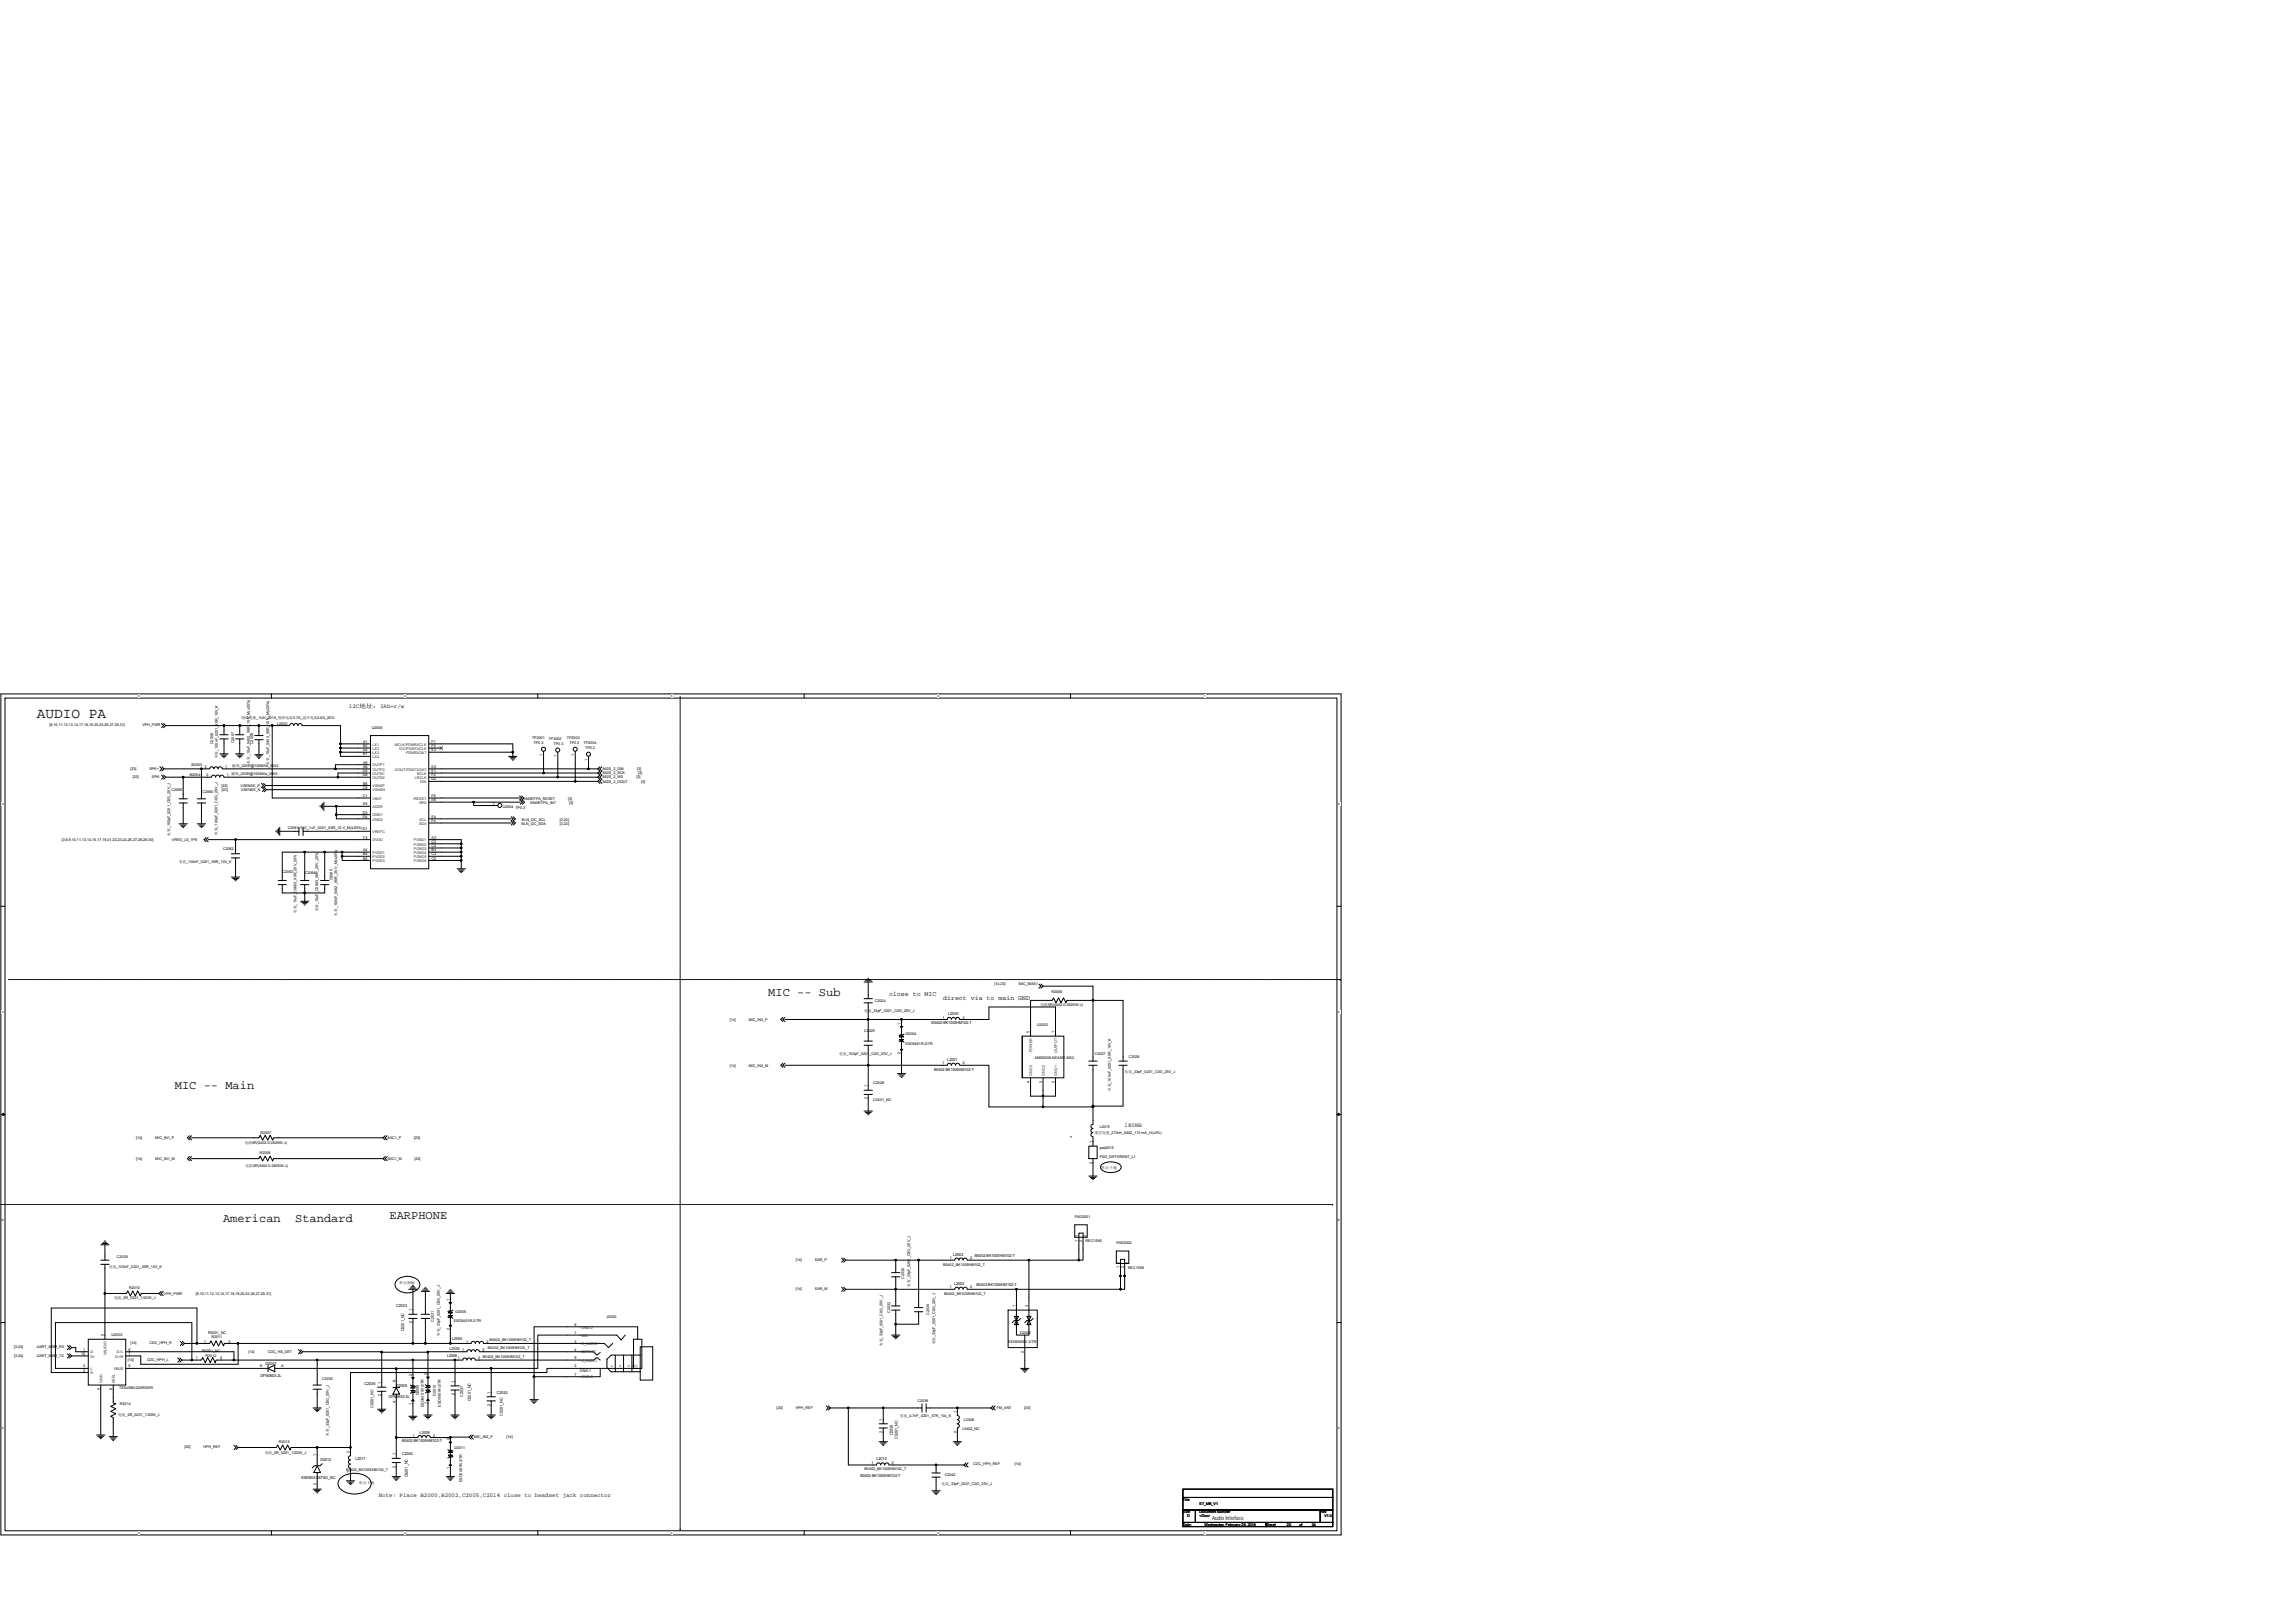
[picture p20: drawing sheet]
<svg xmlns="http://www.w3.org/2000/svg" width="420mm" height="297mm" viewBox="0 0 420 297" stroke-linecap="round" stroke-linejoin="round" font-family="sans-serif">
<defs><g id="words">
<text font-size="2.6" x="6.7" y="131.4">AUDIO PA</text>
<g font-size="2.2">
<text x="140.7" y="182.2">MIC -- Sub</text>
<text x="32" y="199.3">MIC -- Main</text>
<text x="40.8" y="223.6">American</text>
<text x="54" y="223.6">Standard</text>
<text x="71.3" y="223.1">EARPHONE</text>
</g>
<g font-size="1.2">
<text x="162.8" y="182.2">close to MIC</text>
<text x="172.7" y="183">direct via to main GND</text>
</g>
<g font-size="1.1">
<text x="63.9" y="129.5">I2C地址：3Ah+r/w</text>
<text x="205.9" y="206.3">180NH</text>
<text x="69.4" y="274">Note: Place B2000,B2002,C2005,C2014 close to headset jack connector</text>
<text x="221.9" y="278.1">Audio Interface</text>
</g>
<g font-size=".7">
<text x="44.2" y="131.6">绕线电感_1UH_2016_饱和电流2.7A_温升电流2.6A_20%</text>
<text x="9.1" y="132.9">[9,10,11,12,13,14,17,18,19,20,23,26,27,29,31]</text>
<text x="26.1" y="132.9">VPH_PWR</text>
<text x="39" y="136.2" transform="rotate(-90 39 136.2)">C2056</text>
<text x="42.9" y="136" transform="rotate(-90 42.9 136)">C2057</text>
<text x="46.4" y="136.2" transform="rotate(-90 46.4 136.2)">C2058</text>
<text x="50.7" y="132.7">L2020</text>
<text x="66.5" y="136.7">B2</text>
<text x="66.5" y="137.5">A2</text>
<text x="66.5" y="136">A1</text>
<text x="68.1" y="133.5">U2005</text>
<text x="79" y="136.7">F5</text>
<text x="79" y="137.5">E3</text>
<text x="79" y="136">F1</text>
<text x="97.4" y="135.2">TP2001</text>
<text x="97.7" y="136.1">TP0.3</text>
<text x="100.4" y="135.4">TP2002</text>
<text x="101.4" y="136.3">TP0.3</text>
<text x="103.8" y="135.2">TP2003</text>
<text x="104.3" y="136.1">TP0.3</text>
<text x="106.8" y="136.1">TP2004</text>
<text x="107.1" y="137.1">TP0.3</text>
<text x="23.9" y="140.9">[23]</text>
<text x="24.3" y="142.5">[23]</text>
<text x="27.4" y="140.9">SPK+</text>
<text x="27.8" y="142.5">SPK-</text>
<text x="34.7" y="141.9">B2004</text>
<text x="35.1" y="140.3">B2003</text>
<text x="37.5" y="140.5">2</text>
<text x="37.8" y="142.1">2</text>
<text x="39.9" y="138.8" transform="rotate(-90 39.9 138.8)">电容_100nF_0201_X5R_10V_K</text>
<text x="40.5" y="144">[23]</text>
<text x="41.2" y="140.5">1</text>
<text x="41.5" y="142.1">1</text>
<text x="42.4" y="141.8">磁珠_220R@100MHz_0603</text>
<text x="42.5" y="140.4">磁珠_220R@100MHz_0603</text>
<text x="44.1" y="144">VSENSE_P</text>
<text x="45.8" y="139.8" transform="rotate(-90 45.8 139.8)">电容_10uF_0402_X5R_10 V_M(±20%)</text>
<text x="49.3" y="140" transform="rotate(-90 49.3 140)">电容_10uF_0402_X5R_10 V_M(±20%)</text>
<text x="66.4" y="141.3">D5</text>
<text x="66.4" y="142.1">D6</text>
<text x="66.5" y="140.5">A6</text>
<text x="66.5" y="143.6">B6</text>
<text x="66.5" y="138.3">B1</text>
<text x="66.5" y="139.8">A5</text>
<text x="79" y="140.5">E2</text>
<text x="79" y="142.8">D2</text>
<text x="79" y="142.1">F2</text>
<text x="79" y="141.3">E1</text>
<text x="99.3" y="138.4" transform="rotate(-90 99.3 138.4)">1</text>
<text x="101.9" y="138.6" transform="rotate(-90 101.9 138.6)">1</text>
<text x="105.1" y="138.4" transform="rotate(-90 105.1 138.4)">1</text>
<text x="107.6" y="139.3" transform="rotate(-90 107.6 139.3)">1</text>
<text x="110.4" y="143.2">MI2S_2_DOUT</text>
<text x="110.4" y="140.9">MI2S_2_DIN</text>
<text x="110.4" y="141.7">MI2S_2_SCK</text>
<text x="110.4" y="142.5">MI2S_2_WS</text>
<text x="116.5" y="142.5">[3]</text>
<text x="116.7" y="140.9">[3]</text>
<text x="116.8" y="141.7">[3]</text>
<text x="117.4" y="143.2">[3]</text>
<text x="31.4" y="144.8">C2059</text>
<text x="37.1" y="145.1">C2060</text>
<text x="40.6" y="144.8">[23]</text>
<text x="44.1" y="144.8">VSENSE_N</text>
<text x="66.4" y="148.9">D3</text>
<text x="66.4" y="149.7">D4</text>
<text x="66.4" y="144.4">C6</text>
<text x="66.4" y="145.9">C1</text>
<text x="66.5" y="147.4">E5</text>
<text x="79" y="149.7">E4</text>
<text x="79" y="145.9">F6</text>
<text x="79" y="146.6">E6</text>
<text x="90.2" y="147.3">1</text>
<text x="92.1" y="147.9">U2004 TP0.3</text>
<text x="95.8" y="146.4">SMARTPA_RESET</text>
<text x="97.1" y="147.1">SMARTPA_INT</text>
<text x="104" y="146.4">[3]</text>
<text x="104.2" y="147.1">[3]</text>
<text x="11.3" y="154">[3,6,9,10,11,13,14,15,17,19,21,22,23,24,26,27,28,29,30]</text>
<text x="31.1" y="153" transform="rotate(-90 31.1 153)">电容_100pF_0201_C0G_25V_J</text>
<text x="31.5" y="154">VREG_L5_1P8</text>
<text x="39.8" y="152.8" transform="rotate(-90 39.8 152.8)">电容_100pF_0201_C0G_25V_J</text>
<text x="40.9" y="155.5">C2062</text>
<text x="52.7" y="151.7">C2061 电容_1uF_0201_X5R_10 V_M(±20%)</text>
<text x="66.4" y="152">D1</text>
<text x="66.5" y="155.8">A4</text>
<text x="66.5" y="153.5">F3</text>
<text x="79" y="150.5">F4</text>
<text x="79" y="155.8">B3</text>
<text x="79" y="155">C4</text>
<text x="79" y="154.3">C2</text>
<text x="79" y="153.5">A3</text>
<text x="95.5" y="150.9">BLN_I2C_SDA</text>
<text x="95.6" y="150.2">BLN_I2C_SCL</text>
<text x="102.5" y="150.2">[3,22]</text>
<text x="102.5" y="150.9">[3,22]</text>
<text x="32.7" y="157.9">电容_100nF_0201_X5R_10V_K</text>
<text x="51.7" y="159.8">C2063</text>
<text x="55.8" y="159.9">C2064</text>
<text x="60.8" y="161.1" transform="rotate(-90 60.8 161.1)">C2065</text>
<text x="66.5" y="157.3">B5</text>
<text x="66.5" y="156.5">B4</text>
<text x="79" y="156.5">C3</text>
<text x="79" y="157.3">C5</text>
<text x="54.3" y="167.1" transform="rotate(-90 54.3 167.1)">电容_10uF_C0603_X5R_25V_20%</text>
<text x="58.2" y="166.8" transform="rotate(-90 58.2 166.8)">电容_10uF_C0603_X5R_25V_20%</text>
<text x="61.8" y="167.6" transform="rotate(-90 61.8 167.6)">电容_100nF_0402_X5R_25 V_M(±20%)</text>
<text x="158.2" y="185.3">电容_33pF_0201_C0G_25V_J</text>
<text x="160.2" y="183.4">C2024</text>
<text x="173.6" y="185.7">L2000</text>
<text x="182" y="180.2">[14,23]</text>
<text x="186.6" y="180.2">MIC_BIAS1</text>
<text x="190.5" y="184.2">电阻0R(0402-0.0625W-J)</text>
<text x="192.5" y="181.7">R2006</text>
<text x="133.6" y="186.9">[14]</text>
<text x="137.1" y="186.9">MIC_IN3_P</text>
<text x="158.2" y="188.9">C2025</text>
<text x="164.9" y="187.6" transform="rotate(-90 164.9 187.6)">1</text>
<text x="165.7" y="191.2">ESD5451R-2/TR</text>
<text x="165.8" y="189.3">D2004</text>
<text x="170.5" y="187.4">B0402-BK1005HM102-T</text>
<text x="172.5" y="186.4">1</text>
<text x="176.2" y="186.4">2</text>
<text x="188.5" y="189.1" transform="rotate(-90 188.5 189.1)">5</text>
<text x="189.9" y="187.8">U2002</text>
<text x="193.1" y="189.1" transform="rotate(-90 193.1 189.1)">1</text>
<text x="133.6" y="195.3">[14]</text>
<text x="137.1" y="195.3">MIC_IN2_M</text>
<text x="153.6" y="193">电容_100pF_0201_C0G_25V_J</text>
<text x="164.9" y="192.8" transform="rotate(-90 164.9 192.8)">2</text>
<text x="171" y="196">B0402-BK1005HM102-T</text>
<text x="172.5" y="194.8">1</text>
<text x="173.4" y="194.1">L2001</text>
<text x="176.2" y="194.8">2</text>
<text x="189.4" y="193.9">AM0502B-NEA381-M02</text>
<text x="200.4" y="193.1">C2027</text>
<text x="205.9" y="196.3">电容_33pF_0201_C0G_25V_J</text>
<text x="206.7" y="193.6">C2026</text>
<text x="158.8" y="201.2" transform="rotate(-90 158.8 201.2)">2</text>
<text x="158.8" y="199" transform="rotate(-90 158.8 199)">1</text>
<text x="159.9" y="198.5">C2028</text>
<text x="159.9" y="201.5">C0201_NC</text>
<text x="188.5" y="198.2" transform="rotate(-90 188.5 198.2)">4</text>
<text x="190.8" y="198.2" transform="rotate(-90 190.8 198.2)">3</text>
<text x="193.1" y="198.2" transform="rotate(-90 193.1 198.2)">2</text>
<text x="203.3" y="199.7" transform="rotate(-90 203.3 199.7)">电容_100nF_0201_X5R_10V_K</text>
<text x="24.9" y="208.5">[14]</text>
<text x="28.4" y="208.5">MIC_IN1_P</text>
<text x="44.8" y="209.4">电阻0R(0402-0.0625W-J)</text>
<text x="47.7" y="207.5">R2007</text>
<text x="71" y="208.5">MIC1_P</text>
<text x="75.8" y="208.5">[23]</text>
<text x="199.9" y="209.2" transform="rotate(-90 199.9 209.2)">1</text>
<text x="200.4" y="207.6">叠层电感_270nh_0402_110 mA_H(±3%)</text>
<text x="201.3" y="206.4">L2015</text>
<text x="24.9" y="212.3">[14]</text>
<text x="28.4" y="212.3">MIC_IN1_M</text>
<text x="45" y="213.6">电阻0R(0402-0.0625W-J)</text>
<text x="47.6" y="211.3">R2008</text>
<text x="71" y="212.3">MIC1_M</text>
<text x="75.9" y="212.3">[23]</text>
<text x="199.9" y="213" transform="rotate(-90 199.9 213)">2</text>
<text x="201.3" y="210.4">pad2015</text>
<text x="201.3" y="211.9">PAD_DIFFERENT_L1</text>
<text x="201.6" y="214">单点下地</text>
<text x="196.8" y="222.9">PAD2001</text>
<text x="197.3" y="227.4" transform="rotate(-90 197.3 227.4)">1</text>
<text x="197.4" y="226.4" transform="rotate(-90 197.4 226.4)">1</text>
<text x="198.1" y="227.4" transform="rotate(-90 198.1 227.4)">2</text>
<text x="198.7" y="227.4">REC15X6</text>
<text x="198.9" y="226.4" transform="rotate(-90 198.9 226.4)">2</text>
<text x="204.4" y="227.7">PAD2002</text>
<text x="20" y="232.2">电容_100nF_0201_X5R_10V_K</text>
<text x="21.4" y="230.2">C2029</text>
<text x="145.7" y="230.8">[14]</text>
<text x="149.2" y="230.8">EAR_P</text>
<text x="172.7" y="231.7">B0402_BK1005HM102_T</text>
<text x="173.9" y="230.5">1</text>
<text x="174.5" y="229.8">L2002</text>
<text x="177.6" y="230.5">2</text>
<text x="178.5" y="230.1">B0402-BK1005HM102-T</text>
<text x="205" y="232.2" transform="rotate(-90 205 232.2)">1</text>
<text x="205" y="231.2" transform="rotate(-90 205 231.2)">1</text>
<text x="205.7" y="232.2" transform="rotate(-90 205.7 232.2)">2</text>
<text x="206.5" y="232.3">REC15X6</text>
<text x="206.5" y="231.2" transform="rotate(-90 206.5 231.2)">2</text>
<text x="20.9" y="237.8">电阻_0R_0201_1/20W_J</text>
<text x="23.6" y="236">R2010</text>
<text x="30" y="237">VPH_PWR</text>
<text x="35.8" y="237">[9,10,11,12,13,14,17,18,19,20,23,26,27,29,31]</text>
<text x="72.5" y="239.2">C2033</text>
<text x="73.1" y="234.9">单点到地</text>
<text x="82.3" y="238.1" transform="rotate(-90 82.3 238.1)">1</text>
<text x="145.7" y="236.1">[14]</text>
<text x="149.2" y="236.1">EAR_M</text>
<text x="165.5" y="234.1" transform="rotate(-90 165.5 234.1)">C2030</text>
<text x="166.6" y="235.5" transform="rotate(-90 166.6 235.5)">电容_33pF_0201_C0G_25V_J</text>
<text x="172.8" y="237">B0402_BK1005HM102_T</text>
<text x="173.9" y="235.8">1</text>
<text x="174.7" y="235.1">L2003</text>
<text x="177.6" y="235.8">2</text>
<text x="178.8" y="235.4">B0402-BK1005HM102-T</text>
<text x="185.9" y="239.2" transform="rotate(-90 185.9 239.2)">1</text>
<text x="188.2" y="239.2" transform="rotate(-90 188.2 239.2)">3</text>
<text x="19" y="244.6" transform="rotate(-90 19 244.6)">5</text>
<text x="20.4" y="244.5">U2003</text>
<text x="37.3" y="245.7">1</text>
<text x="38.1" y="244.2">R0201_NC</text>
<text x="38.7" y="245">R2011</text>
<text x="41.8" y="245.7">2</text>
<text x="74" y="243.7" transform="rotate(-90 74 243.7)">C0201_NC</text>
<text x="75.4" y="242.2" transform="rotate(-90 75.4 242.2)">2</text>
<text x="75.4" y="240" transform="rotate(-90 75.4 240)">1</text>
<text x="79.4" y="242" transform="rotate(-90 79.4 242)">C2031</text>
<text x="80.5" y="244.5" transform="rotate(-90 80.5 244.5)">电容_33pF_0201_C0G_25V_J</text>
<text x="82.3" y="243.4" transform="rotate(-90 82.3 243.4)">2</text>
<text x="82.8" y="245.3">L2004</text>
<text x="83.1" y="241.9">ESD5451R-2/TR</text>
<text x="83.4" y="240.4">D2005</text>
<text x="85.4" y="245.7">1</text>
<text x="89.1" y="245.7">2</text>
<text x="89.6" y="245.4">B0402_BK1005HM102_T</text>
<text x="105.2" y="244.2">1</text>
<text x="105.2" y="245.7">3</text>
<text x="105.2" y="242.7">6</text>
<text x="111" y="241.2">J2000</text>
<text x="163" y="240.3" transform="rotate(-90 163 240.3)">C2032</text>
<text x="170.1" y="240.6" transform="rotate(-90 170.1 240.6)">C2034</text>
<text x="184.6" y="245.7">ESD9NS5V-3/TR</text>
<text x="186.8" y="244.1">D2006</text>
<text x="2.6" y="246.8">[3,24]</text>
<text x="2.6" y="248.3">[3,24]</text>
<text x="6.7" y="246.8">UART_MSM_RX</text>
<text x="6.7" y="248.3">UART_MSM_TX</text>
<text x="14.9" y="248">10</text>
<text x="15.2" y="247.2">1</text>
<text x="15.2" y="251">2</text>
<text x="15.2" y="250.3">3</text>
<text x="23.4" y="249.1">[14]</text>
<text x="23.5" y="247.2">6</text>
<text x="23.5" y="248">7</text>
<text x="23.5" y="250.3">9</text>
<text x="23.9" y="246">[14]</text>
<text x="26.9" y="249.1">CDC_HPH_L</text>
<text x="27.4" y="246">CDC_HPH_R</text>
<text x="35.8" y="248.8">1</text>
<text x="37" y="247.4">R0201_NC</text>
<text x="37.6" y="248.3">R2012</text>
<text x="40.3" y="248.8">2</text>
<text x="45.5" y="247.5">[14]</text>
<text x="47.7" y="250.3">K</text>
<text x="47.7" y="252">DFN0603-2L</text>
<text x="48.6" y="249.8">D2007</text>
<text x="49" y="247.5">CDC_HS_DET</text>
<text x="51.4" y="250.3">A</text>
<text x="75.4" y="251.8" transform="rotate(-90 75.4 251.8)">2</text>
<text x="78.2" y="251.7" transform="rotate(-90 78.2 251.7)">2</text>
<text x="81.8" y="248.4">L2006</text>
<text x="82.3" y="247">L2005</text>
<text x="83.8" y="248.8">1</text>
<text x="84.6" y="247.2">1</text>
<text x="87.6" y="248.8">2</text>
<text x="88.3" y="247.2">2</text>
<text x="88.4" y="248.5">B0402_BK1005HM102_T</text>
<text x="89.3" y="247">B0402_BK1005HM102_T</text>
<text x="105.2" y="247.2">4</text>
<text x="105.2" y="248.8">5</text>
<text x="105.2" y="251.8">7</text>
<text x="105.2" y="250.3">2</text>
<text x="106.2" y="251.1">GND-1</text>
<text x="111.9" y="250.1">L</text>
<text x="113.4" y="250.1">R</text>
<text x="114.9" y="250.1">G MIC</text>
<text x="161.6" y="246.3" transform="rotate(-90 161.6 246.3)">电容_33pF_0201_C0G_25V_J</text>
<text x="171.2" y="246" transform="rotate(-90 171.2 246)">电容_33pF_0201_C0G_25V_J</text>
<text x="187.4" y="247.5" transform="rotate(-90 187.4 247.5)">2</text>
<text x="18.3" y="254.4" transform="rotate(-90 18.3 254.4)">4</text>
<text x="20.6" y="254.4" transform="rotate(-90 20.6 254.4)">8</text>
<text x="21.8" y="254.3">TS5USBA224RSWR</text>
<text x="22" y="257.2">R2014</text>
<text x="59" y="252.6">C2035</text>
<text x="66.7" y="253.4">C2036</text>
<text x="68.4" y="257.7" transform="rotate(-90 68.4 257.7)">C0201_NC</text>
<text x="69.7" y="255.5" transform="rotate(-90 69.7 255.5)">2</text>
<text x="69.7" y="253.3" transform="rotate(-90 69.7 253.3)">1</text>
<text x="71.2" y="255.8">DFN0603-2L</text>
<text x="72.4" y="256.8" transform="rotate(-90 72.4 256.8)">A</text>
<text x="72.4" y="253" transform="rotate(-90 72.4 253)">K</text>
<text x="72.5" y="253.9">D2008</text>
<text x="75.4" y="257.1" transform="rotate(-90 75.4 257.1)">1</text>
<text x="76.7" y="255.4" transform="rotate(-90 76.7 255.4)">D2009</text>
<text x="77.6" y="257.5" transform="rotate(-90 77.6 257.5)">ESD5451R-2/TR</text>
<text x="78.2" y="257" transform="rotate(-90 78.2 257)">1</text>
<text x="79.8" y="255.5" transform="rotate(-90 79.8 255.5)">D2010</text>
<text x="80.7" y="257.5" transform="rotate(-90 80.7 257.5)">ESD5451R-2/TR</text>
<text x="83.1" y="255.3" transform="rotate(-90 83.1 255.3)">2</text>
<text x="83.1" y="253.1" transform="rotate(-90 83.1 253.1)">1</text>
<text x="84.8" y="255.7" transform="rotate(-90 84.8 255.7)">C2037</text>
<text x="86.2" y="256.5" transform="rotate(-90 86.2 256.5)">C0201_NC</text>
<text x="89.8" y="257.3" transform="rotate(-90 89.8 257.3)">2</text>
<text x="89.8" y="255.1" transform="rotate(-90 89.8 255.1)">1</text>
<text x="91" y="255.1">C2053</text>
<text x="142.2" y="257.8">[20]</text>
<text x="145.7" y="257.8">HPH_REF</text>
<text x="167.9" y="256.5">C2038</text>
<text x="182.5" y="257.8">FM_ANT</text>
<text x="187.5" y="257.8">[30]</text>
<text x="21.6" y="259.1">电阻_0R_0201_1/20W_J</text>
<text x="60.2" y="262.8" transform="rotate(-90 60.2 262.8)">电容_33pF_0201_C0G_25V_J</text>
<text x="73.6" y="263.9">B0402-BK1005HM102-T</text>
<text x="75.6" y="262.9">1</text>
<text x="76.8" y="262.4">L2009</text>
<text x="79.3" y="262.9">2</text>
<text x="82.3" y="263.6" transform="rotate(-90 82.3 263.6)">2</text>
<text x="86.8" y="263.2">MIC_IN2_P</text>
<text x="92.1" y="259.1" transform="rotate(-90 92.1 259.1)">C0201_NC</text>
<text x="92.7" y="263.2">[14]</text>
<text x="161.5" y="262.3" transform="rotate(-90 161.5 262.3)">2</text>
<text x="161.5" y="260.1" transform="rotate(-90 161.5 260.1)">1</text>
<text x="163.5" y="262.7" transform="rotate(-90 163.5 262.7)">C2039</text>
<text x="164.4" y="263.3" transform="rotate(-90 164.4 263.3)">C0201_NC</text>
<text x="164.7" y="259.3">电容_4.7nF_0201_X7R_10v_K</text>
<text x="175.1" y="262.3" transform="rotate(-90 175.1 262.3)">2</text>
<text x="175.1" y="258.5" transform="rotate(-90 175.1 258.5)">1</text>
<text x="176.2" y="261.7">L0402_NC</text>
<text x="176.5" y="260.1">L2008</text>
<text x="33.8" y="265.1">[20]</text>
<text x="37.3" y="265.1">HPH_REF</text>
<text x="48.5" y="266.1">电阻_0R_0201_1/20W_J</text>
<text x="51.1" y="264">R2015</text>
<text x="57.9" y="266.5" transform="rotate(-90 57.9 266.5)">1</text>
<text x="58.7" y="267.4">D2012</text>
<text x="63.4" y="269.2">B0402_BK1005HM102_T</text>
<text x="64" y="269.6" transform="rotate(-90 64 269.6)">1</text>
<text x="64" y="265.9" transform="rotate(-90 64 265.9)">2</text>
<text x="65.1" y="267.3">L2017</text>
<text x="72.4" y="268.6" transform="rotate(-90 72.4 268.6)">2</text>
<text x="72.4" y="266.4" transform="rotate(-90 72.4 266.4)">1</text>
<text x="73.6" y="266.4">C2040</text>
<text x="82.3" y="268.9" transform="rotate(-90 82.3 268.9)">1</text>
<text x="83.2" y="265.2">D2011</text>
<text x="158.3" y="269">B0402_BK1005HM102_T</text>
<text x="159.6" y="267.9">1</text>
<text x="160.5" y="267.3">L2010</text>
<text x="163.3" y="267.9">2</text>
<text x="178.2" y="268.1">CDC_HPH_REF</text>
<text x="185.8" y="268.1">[14]</text>
<text x="55.2" y="270.6">ESD9X5.0ST5G_NC</text>
<text x="57.9" y="271.8" transform="rotate(-90 57.9 271.8)">2</text>
<text x="65.7" y="271.6">单点下地</text>
<text x="74.7" y="270.4" transform="rotate(-90 74.7 270.4)">C0201_NC</text>
<text x="84.6" y="271.3" transform="rotate(-90 84.6 271.3)">ESD5451R-2/TR</text>
<text x="157.5" y="270.3">B0402-BK1005HM102-T</text>
<text x="172.4" y="271.8">电容_33pF_0201_C0G_25V_J</text>
<text x="173" y="270.1">C2042</text>
<text x="216.6" y="274.7">Title</text>
<text x="219.6" y="275.4">E7_MB_V1</text>
<text x="216.6" y="277">Size</text>
<text x="216.6" y="279.3">Date:</text>
<text x="217.3" y="277.7">D</text>
<text x="219.6" y="277">Document Number</text>
<text x="219.6" y="277.7">&lt;Doc&gt;</text>
<text x="220.5" y="279.3">Wednesday, February 28, 2018</text>
<text x="231.8" y="279.3">Sheet</text>
<text x="235.6" y="279.3">20</text>
<text x="237.9" y="279.3">of</text>
<text x="240.2" y="279.3">34</text>
<text x="241.7" y="277">Rev</text>
<text x="242.5" y="277.7">V1.0</text>
</g>
<g font-size=".7" fill="#333">
<text x="68.2" y="137.2">LX2</text>
<text x="68.2" y="138">LX3</text>
<text x="68.2" y="136.5">LX1</text>
<text x="72.3" y="136.5">MCLK/PDMRXCLK</text>
<text x="73.1" y="137.2">ICC/PDMTXCLK</text>
<text x="74.3" y="138">PDMRXDAT</text>
<text x="68.2" y="141.8">OUTN1</text>
<text x="68.2" y="141">OUTP2</text>
<text x="68.2" y="142.6">OUTN2</text>
<text x="68.2" y="138.7">LX4</text>
<text x="68.2" y="140.3">OUTP1</text>
<text x="72.3" y="141">DOUT/PDMTXDAT</text>
<text x="75.9" y="142.6">LRCLK</text>
<text x="76.4" y="141.8">BCLK</text>
<text x="77" y="143.3">DIN</text>
<text x="68.2" y="149.4">GND1</text>
<text x="68.2" y="147.9">ADDR</text>
<text x="68.2" y="144.8">VSNSN</text>
<text x="68.2" y="144.1">VSNSP</text>
<text x="68.2" y="146.4">VBAT</text>
<text x="75.7" y="146.4">/RESET</text>
<text x="76.7" y="147.1">/IRQ</text>
<text x="68.2" y="150.2">GND2</text>
<text x="68.2" y="154">DVDD</text>
<text x="68.2" y="152.5">VREFC</text>
<text x="75.8" y="155.5">PGND3</text>
<text x="75.8" y="154.7">PGND2</text>
<text x="75.8" y="154">PGND1</text>
<text x="76.7" y="150.9">SDA</text>
<text x="76.8" y="150.2">SCL</text>
<text x="68.2" y="157.8">PVDD3</text>
<text x="68.2" y="157">PVDD2</text>
<text x="68.2" y="156.3">PVDD1</text>
<text x="75.8" y="156.3">PGND4</text>
<text x="75.8" y="157">PGND5</text>
<text x="75.8" y="157.8">PGND6</text>
<text x="189" y="196.9" transform="rotate(-90 189 196.9)">GND3</text>
<text x="189" y="192.6" transform="rotate(-90 189 192.6)">POWER</text>
<text x="191.3" y="196.9" transform="rotate(-90 191.3 196.9)">GND2</text>
<text x="193.6" y="196.9" transform="rotate(-90 193.6 196.9)">GND1</text>
<text x="193.6" y="192.8" transform="rotate(-90 193.6 192.8)">OUTPUT</text>
<text x="106.5" y="244.7">MIC</text>
<text x="106.5" y="243.1">GND-2</text>
<text x="16.5" y="247.7">D-</text>
<text x="16.5" y="251.5">R</text>
<text x="16.5" y="250.8">L</text>
<text x="16.5" y="248.5">D+</text>
<text x="19.5" y="248.1" transform="rotate(-90 19.5 248.1)">VAUDIO</text>
<text x="20.8" y="250.8">VBUS</text>
<text x="21.1" y="248.5">D+/R</text>
<text x="21.3" y="247.7">D-/L</text>
<text x="106.5" y="246.2">R_AUDIO</text>
<text x="106.5" y="247.7">DETECT</text>
<text x="106.5" y="249.2">L_AUDIO</text>
<text x="18.8" y="253.1" transform="rotate(-90 18.8 253.1)">GND</text>
<text x="21" y="253.1" transform="rotate(-90 21 253.1)">ASEL</text>
<text x="106.5" y="252.3">GND-3</text>
</g>
<g font-size=".5">
<text x="25.3" y="127.6">5</text>
<text x="74.1" y="127.6">4</text>
<text x="122.8" y="127.6">3</text>
<text x="171.6" y="127.6">2</text>
<text x="220.4" y="127.6">1</text>
<text x=".3" y="147.3">D</text>
<text x="245" y="147.3">D</text>
<text x=".3" y="185.4">C</text>
<text x="245" y="185.4">C</text>
<text x=".3" y="223.5">B</text>
<text x="245" y="223.5">B</text>
<text x=".3" y="261.6">A</text>
<text x="245" y="261.6">A</text>
<text x="25.3" y="280.7">5</text>
<text x="74.1" y="280.7">4</text>
<text x="122.8" y="280.7">3</text>
<text x="171.6" y="280.7">2</text>
<text x="220.4" y="280.7">1</text>
</g>
</g></defs>
<path d="M.2 127h245.3v153.9h-245.3zM.9 127.8h243.9v152.4h-243.9z" fill="none" stroke="#000" stroke-width=".18"/>
<g fill="#fff">
<path d="M25.3 127.1h.3v.6h-.3z"/>
<path d="M25.3 280.2h.3v.6h-.3z"/>
</g>
<path d="M49.7 127v.8M49.7 280.2v.7" fill="none" stroke="#000" stroke-width=".18"/>
<g fill="#fff">
<path d="M74.1 127.1h.3v.6h-.3z"/>
<path d="M74.1 280.2h.3v.6h-.3z"/>
</g>
<path d="M98.5 127v.8M98.5 280.2v.7" fill="none" stroke="#000" stroke-width=".18"/>
<g fill="#fff">
<path d="M122.8 127.1h.3v.6h-.3z"/>
<path d="M122.8 280.2h.3v.6h-.3z"/>
</g>
<path d="M147.2 127v.8M147.2 280.2v.7" fill="none" stroke="#000" stroke-width=".18"/>
<g fill="#fff">
<path d="M171.6 127.1h.3v.6h-.3z"/>
<path d="M171.6 280.2h.3v.6h-.3z"/>
</g>
<path d="M196 127v.8M196 280.2v.7" fill="none" stroke="#000" stroke-width=".18"/>
<g fill="#fff">
<path d="M220.4 127.1h.3v.6h-.3z"/>
<path d="M220.4 280.2h.3v.6h-.3z"/>
<path d="M.3 146.8h.4v.6h-.4z"/>
<path d="M245 146.8h.3v.6h-.3z"/>
<path d="M.3 184.9h.4v.6h-.4z"/>
<path d="M245 184.9h.3v.6h-.3z"/>
</g>
<path d="M.2 165.9h.7M244.8 165.9h.7" fill="none" stroke="#000" stroke-width=".18"/>
<g fill="#fff">
<path d="M.3 223h.4v.6h-.4z"/>
<path d="M245 223h.3v.6h-.3z"/>
</g>
<path d="M.2 204h.7M244.8 204h.7" fill="none" stroke="#000" stroke-width=".18"/>
<path d="M.5 203.7l.4 .3-.4 .2zM244.8 204l.3-.3v.5z" fill="#000" stroke="#000" stroke-width=".18"/>
<g fill="#fff">
<path d="M.3 261.1h.4v.6h-.4z"/>
<path d="M245 261.1h.3v.6h-.3z"/>
</g>
<g fill="none" stroke="#000" stroke-width=".18">
<path d="M29.6 132.4l.4 .4-.4 .4M30 132.4l.3 .4M30.3 132.8l-.3 .4M30.3 132.8h10.7M40.2 138h1.6M40.2 134.5h1.6M40.2 135.2h1.6M40.5 138.2h1M40.7 138.4h.6M40.9 138.7h.2M41 132.8h2.9v1.7M41 134.5h.1"/>
<path d="M41 135.2h.1M41 135.2v2.8M41 132.8v1.7M43.1 138h1.6M43.1 134.5h1.6M43.1 135.2h1.6M43.4 138.2h1M43.6 138.4h.6M43.8 138.7h.2M43.9 132.8h3.5M43.9 134.5h.1M43.9 135.2h.1"/>
<path d="M43.9 135.2v2.8M46.6 134.6h1.6M46.6 135.4h1.6M46.6 138.1h1.6M46.9 138.3h1M47.1 138.6h.6M47.3 138.8h.2M47.4 134.6h.1M47.4 135.4h.1M47.4 132.8v1.8M47.4 135.4v2.7M47.4 132.8h2.4"/>
<path d="M49.8 132.8h3.2M49.8 132.8v13.3l18-.1M53 132.8h.1M53 132.8a.37 .37 0 0 1 .4-.4 .37 .37 0 0 1 .4 .4 .38 .38 0 0 1 .4-.4 .38 .38 0 0 1 .3 .4 .38 .38 0 0 1 .4-.4 .38 .38 0 0 1 .4 .4M55.3 132.8h.1M55.3 132.8h7v3.3M62.3 136.9h5.5M62.3 137.7h5.5M62.3 136.1h5.5M62.3 137.7v.7h5.5M62.3 136.9v.8M62.3 136.1v.8"/>
<path d="M67.8 136.9h.1M67.8 137.7h.1M67.8 138.4h.1M67.8 140h.1M67.8 136.1h.1M67.8 134.6h10.7v24.4h-10.7zM67.8 140h-6.4v.7M78.5 137.7h15.4M78.5 136.9h2.3M78.5 136.1h15.4v1.6M78.5 137.7h.1M78.5 136.9h.1"/>
<path d="M78.5 136.1h.1M93.1 138.4h1.5M93.4 138.7h1M93.6 138.9h.6M93.8 139.1h.2M93.9 137.7v.7M99.5 137.5h.1M99.5 137.5v4M102.1 137.7h.1M102.1 137.7v4.5M105.3 137.5h.1M105.3 137.5v5.5"/>
<path d="M107.7 138.4h.1M107.7 138.4v2.3M124.5 127.5v152.4M29.3 140.3l.3 .4-.3 .4M29.6 141.9l.4 .3-.4 .4M29.6 140.3l.4 .4M30 141.9l.3 .3M30 140.7l-.4 .4M30 140.7h6.9M30.3 142.2h3.2v4M30.3 142.2l-.3 .4M32.8 146.2h1.5"/>
<path d="M32.8 147h1.5M32.8 150.8h1.5M33 151h1.1M33.2 151.2h.6M33.5 151.5h.1M33.5 142.2h5.2M33.5 146.2h.1M33.5 147h.1M33.5 147v3.8M36.1 146.2h1.5M36.1 147h1.5M36.1 150.8h1.5"/>
<path d="M36.4 151h1M36.6 151.2h.6M36.8 151.5h.2M36.9 140.7h1.5M36.9 146.2h.1M36.9 147h.1M36.9 140.7v5.5M36.9 147v3.8M37.7 153.3l-.4 .4 .4 .4M38.1 153.7h5M38.1 153.3l-.4 .4 .4 .4M38.4 140.7a.37 .37 0 0 1 .4-.4 .37 .37 0 0 1 .3 .4"/>
<path d="M38.4 140.7h.1M38.7 142.2a.37 .37 0 0 1 .4-.3 .37 .37 0 0 1 .4 .3M38.7 142.2h.1M39.2 140.7a.38 .38 0 0 1 .3-.4 .38 .38 0 0 1 .4 .4 .37 .37 0 0 1 .4-.4 .37 .37 0 0 1 .4 .4M39.5 142.2a.38 .38 0 0 1 .4-.3 .38 .38 0 0 1 .3 .3 .37 .37 0 0 1 .4-.3 .37 .37 0 0 1 .4 .3M40.7 140.7h.1M40.7 140.7h20.7M41 142.2h.1M41 142.2h20.9M42.4 156.3h1.5M42.4 157h1.5M43.1 153.7h24.7"/>
<path d="M43.1 153.7v2.6M43.1 156.3h.1M43.1 157h.1M43.1 157v3.5M47.9 143.4l.3 .4-.3 .3M48 144.1l.4 .4-.4 .4M48.2 143.4l.4 .4M48.4 144.1l.4 .4M48.6 143.8h19.2M48.6 143.8l-.4 .3M48.8 144.5h19M48.8 144.5l-.4 .4"/>
<path d="M50.5 152.1v.1M50.7 151.8v.6M51 151.6v1.1M51.2 151.4v1.5M51.2 152.1h3.5M54.7 151.4v1.5M54.7 152.1h.1M55.5 152.1h.1M55.5 151.4v1.5M55.5 152.1h12.3M55.8 156h-4.1v5.1M55.8 156h3.6v5.1"/>
<path d="M55.8 156v5.1M58.6 147.5v.2M58.8 147.3v.6M59.1 147v1.1M59.3 147.6h2.3M59.3 146.8v1.5M59.4 156h3.2M61.4 140.7h6.4M61.6 149.1v.8h6.2M61.6 147.6v1.5M61.6 149.1h6.2M61.6 147.6h6.2"/>
<path d="M61.9 142.2h5.9M62.6 156.7v.8h5.2M62.6 156v.7M62.6 156.7h5.2M62.6 156h5.2M67.8 157.5h.1M67.8 149.1h.1M67.8 147.6h.1M67.8 156.7h.1M67.8 156h.1M67.8 149.9h.1M67.8 141.5h.1"/>
<path d="M67.8 153.7h.1M67.8 152.1h.1M67.8 144.5h.1M67.8 140.7h.1M67.8 143.8h.1M67.8 142.2h.1M67.8 146.1h.1M67.8 141.5h-5.9v.7M78.5 143h26.8M78.5 156h5.9M78.5 149.9h15.1M78.5 154.4h5.9"/>
<path d="M78.5 142.2h23.6M78.5 156.7h5.9M78.5 150.6h15.1M78.5 153.7h5.9v.7M78.5 140.7h29.2M78.5 157.5h5.9M78.5 146.8h8.2M78.5 141.5h21M78.5 146h16.6M78.5 143h.1M78.5 156h.1M78.5 155.2h.1"/>
<path d="M78.5 149.9h.1M78.5 154.4h.1M78.5 142.2h.1M78.5 156.7h.1M78.5 150.6h.1M78.5 153.7h.1M78.5 140.7h.1M78.5 157.5h.1M78.5 146.8h.1M78.5 141.5h.1M78.5 146h.1M83.7 159h1.5"/>
<path d="M83.9 159.2h1.1M84.1 159.5h.6M84.4 159.7h.1M84.4 155.2v.8M84.4 157.5v1.5M84.4 154.4v.8M84.4 156v.7M84.4 155.2h-5.9M84.4 156.7v.8M86.7 146.8v.6h4.4M86.7 146.8h8.6M91.1 147.4h.1"/>
<path d="M93.6 149.5l.4 .4-.4 .3 .4 .4-.4 .4M94 149.5l.3 .4-.3 .3 .3 .4-.3 .4M95.1 145.7l.4 .3-.4 .4M95.3 146.4l.3 .4-.3 .4M95.5 145.7l.4 .3-.4 .4M95.6 146.4l.4 .4-.4 .4M99.5 141.5h9.9M102.1 142.2h7.3M105.3 143h4.1M107.7 140.7h1.7M109.4 142.2l.4 .4-.4 .4M109.4 143l.4 .4"/>
<path d="M109.4 140.7l.4 .4-.4 .4M109.4 141.5l.4 .4-.4 .3M109.8 140.3l-.4 .4M110.2 140.3l-.4 .4 .4 .4-.4 .4 .4 .4-.4 .3 .4 .4-.4 .4 .4 .4M1.5 179.3h243.9M42.4 160.5h1.5M42.6 160.8h1.1M42.8 161h.6M43.1 161.2h.1M50.9 161.1h1.5M50.9 161.9h1.5M51.7 161.1h.1"/>
<path d="M51.7 161.9h.1M51.7 161.9v1.5h4.1M55 165h1.5M55 161.1h1.5M55 161.9h1.5M55.3 165.2h1M55.5 165.4h.6M55.7 165.6h.2M55.8 161.1h.1M55.8 161.9h.1M55.8 161.9v1.5M55.8 163.4v1.6"/>
<path d="M58.7 161.1h1.5M58.7 161.9h1.5M59.4 161.1h.1M59.4 161.9h.1M59.4 161.9v1.5h-3.6M158.2 179.7h1.5M158.4 179.5h1.1M158.7 179.3h.6M158.9 179h.1M159 179.7v3.1M245.4 179.3h.1M143.3 186.2l-.4 .4 .4 .4"/>
<path d="M143.3 194.6l-.4 .4 .4 .3M143.7 186.6h15.3M143.7 195h15.3M143.7 186.2l-.4 .4 .4 .4M143.7 194.6l-.4 .4 .4 .3M158.2 182.8h1.5M158.2 183.5h1.5M158.2 190.5h1.5M158.2 191.3h1.5M158.2 199.5h1.5M159 186.6h6M159 182.8h.1"/>
<path d="M159 183.5h.1M159 183.5v3.1M159 190.5h.1M159 191.3h.1M159 186.6v3.9M159 191.3v3.7M159 199.5h.1M159 195v4.5M164.3 196.5h1.5M164.5 196.7h1.1M164.6 190.5l.2 .1h.6l.1 .2M164.7 190.2h.7l-.4 .4z"/>
<path d="M164.7 189.8l.3-.4 .4 .4zM164.8 197h.6M165 197.2h.1M165 186.6v9.9M165 186.6h8.4M165.5 189.3l-.1 .1h-.6l-.2 .2M173.4 186.6h.1M173.4 195h.1M173.4 195h-14.4M173.4 186.6a.37 .37 0 0 1 .4-.4 .37 .37 0 0 1 .4 .4M173.4 194.9a.37 .37 0 0 1 .4-.3 .37 .37 0 0 1 .4 .3M174.2 186.6a.37 .37 0 0 1 .4-.4 .37 .37 0 0 1 .3 .4"/>
<path d="M174.2 194.9a.37 .37 0 0 1 .4-.3 .37 .37 0 0 1 .3 .3M175 186.6a.37 .37 0 0 1 .3-.4 .37 .37 0 0 1 .4 .4M175 194.9a.37 .37 0 0 1 .3-.3 .37 .37 0 0 1 .4 .3M175.7 186.6h.1M175.7 186.6h5.3v-2.3h12.2v5.3M175.7 195h.1M175.7 195h5.3v7.6h10M187.1 189.6h7.7v7.7h-7.7zM187.1 189.6v7.7M188.7 197.3v3.3h2.3v2h9.1M190.2 180.1l.4 .4-.4 .4M190.6 180.1l.4 .4"/>
<path d="M191 180.5h9.1v2.6M191 180.5l-.4 .4M191 189.6h.1M191 197.3v3.3h2.2v-3.3M192.5 183.1h.1M192.5 183.1h-3.8v6.5M192.5 183.1h.1l.3-.5 .4 .9 .5-.9 .4 .9 .5-.9 .4 .9 .2-.4h.2M195.5 183.1h.1M195.5 183.1h4.6M199.3 194.2h1.6M199.3 195h1.6M200.1 183.1h5.5v11.1"/>
<path d="M200.1 194.2h.1M200.1 195h.1M200.1 183.1v11.1M200.1 195v7.4M204.8 194.2h1.6M204.8 195h1.6M205.6 194.2h.1M205.6 195h.1M205.6 195v7.4h-5.5M34.7 207.9l-.4 .3 .4 .4M34.7 211.7l-.4 .3 .4 .4M35.1 207.9l-.4 .3 .4 .4"/>
<path d="M35.1 208.2h12.2M35.1 212h12.2M35.1 211.7l-.4 .3 .4 .4M47.3 208.2h.1l.2-.4 .5 .9 .4-.9 .5 .9 .5-.9 .4 .9 .2-.5h.2M47.3 212h.1l.2-.4 .5 .9 .4-.9 .5 .9 .5-.9 .4 .9 .2-.5h.2M47.3 208.2h.1M47.3 212h.1M50.3 208.2h.1M50.3 208.2h19.8M50.3 212h.1M50.3 212h19.8M70.1 208.2l.4 .4"/>
<path d="M70.1 212l.4 .4M70.5 207.9l-.4 .3M70.5 211.7l-.4 .3M70.9 207.9l-.4 .3 .4 .4M70.9 211.7l-.4 .3 .4 .4M158.2 203.3h1.5M158.2 200.3h1.5M158.4 203.6h1.1M158.7 203.8h.6M158.9 204h.1M159 200.3h.1M159 200.3v3"/>
<path d="M196 208.1h.1M199.3 215.2h1.6M199.3 209.8h1.6v2.2h-1.6zM199.6 215.5h1M199.8 215.7h.6M200 215.9h.2M200.1 206.5a.38 .38 0 0 0-.4 .4 .38 .38 0 0 0 .4 .4 .37 .37 0 0 0-.4 .4 .37 .37 0 0 0 .4 .3M200.1 205.8a.37 .37 0 0 0-.4 .4 .37 .37 0 0 0 .4 .3M200.1 205.8h.1M200.1 208.1h.1M200.1 208.1v1.7M200.1 202.6v3.2"/>
<path d="M200.1 212h.1M200.1 209.8h.1M200.1 212v3.2M200.1 202.4v.2M201.6 213.3a2.77 2.77 0 0 1 3.6 0l.1 .3a2.04 2.04 0 0 1-2.5 1 1.32 1.32 0 0 1-1.3-1zM.2 220.4h243.8M18.4 227.8h1.6M18.4 230.6h1.6M18.4 231.4h1.6M18.7 227.6h1M18.9 227.4h.6M19.1 227.1h.2"/>
<path d="M19.2 230.6h.1M19.2 231.4h.1M19.2 231.4v5.3M19.2 227.8v2.8M23 236.7h.2l.2-.4 .5 .9 .4-.9 .5 .9 .4-.9 .5 .9 .1-.5h.3M23 236.7h-3.8v8.4M23 236.7h.1M26.1 236.7h.1M26.1 236.7h3M29.1 236.7l.4 .4M29.5 236.3l-.4 .4M29.9 236.3l-.4 .4 .4 .4"/>
<path d="M72.6 234.3a2.83 2.83 0 0 1 4.2 .4 1.57 1.57 0 0 1-1.6 1.9 2.53 2.53 0 0 1-2.8-1.1l-.1-.4zM74.8 236h1.6M75.1 235.7h1M75.3 235.5h.6M75.5 235.3h.2M75.6 236v4.5M77.1 236.3h1.5M77.4 236.1h1M77.6 235.9h.6M77.8 235.7h.2M77.9 236.3v4.2M81.7 236.7h1.5"/>
<path d="M81.9 236.5h1.1M82.2 236.3h.6M82.4 236.1h.1M82.5 236.7v9.2M82.9 239.8l-.9 .3M154.1 230.3l.4 .3-.4 .4M154.1 235.6l.4 .4-.4 .3M154.5 230.3l.3 .3M154.5 235.6l.3 .4M154.8 230.6l-.3 .4M154.8 236l-.3 .3M154.8 236h9.2"/>
<path d="M154.8 230.6h9.2M163.2 232.9h1.6M163.2 233.7h1.6M163.2 239h1.6M163.2 239.8h1.6M164 232.9h.1M164 233.7h.1M164 230.6v2.3M164 233.7v2.3M164 236h10.8M164 239h.1M164 239.8h.1"/>
<path d="M164 236v3M164 239.8v2.6h4.2v-2.3M164 230.6h4.2M167.4 239.3h1.5M168.2 230.6h6.6M168.2 239.3h.1M168.2 230.6v8.7M168.2 230.5v.1M174.8 230.6h.1M174.8 236h.1M174.8 230.6a.37 .37 0 0 1 .4-.3 .37 .37 0 0 1 .3 .3M174.8 235.9a.37 .37 0 0 1 .4-.3 .37 .37 0 0 1 .3 .3"/>
<path d="M175.6 230.6a.37 .37 0 0 1 .3-.3 .37 .37 0 0 1 .4 .3M175.6 235.9a.37 .37 0 0 1 .3-.3 .37 .37 0 0 1 .4 .3M176.3 230.6a.37 .37 0 0 1 .4-.3 .37 .37 0 0 1 .4 .3M176.3 235.9a.37 .37 0 0 1 .4-.3 .37 .37 0 0 1 .4 .3M177.1 230.6h.1M177.1 230.6h11.3M177.1 236h.1M177.1 236h9M184.6 239.8h5.3v6.8h-5.3zM186.1 239.8h.1M186.1 239.8v4.5h2.3v-4.5M188.4 239.8h.1"/>
<path d="M188.4 230.6v9.2M188.4 230.5v.1M188.4 230.6h9.1M196.8 224.2h2.2v2.2h-2.2zM197.5 225.7h.8v4.9h-.8zM204.4 229h2.3v2.2h-2.3zM205.1 236h-19v3.8M205.1 233.5v-3h.8v3M205.1 233.4v.1M205.1 233.5v2.5M205.9 233.4v.1M205.9 233.5v2.5h-.8"/>
<path d="M244 220.4h.1M.2 242.1h.7M12.4 246.3l.3 .3-.3 .4M12.4 247.8l.3 .4-.3 .3M12.7 246.3l.4 .3M12.7 247.8l.4 .4M13.1 248.2h3.1M13.1 246.6h.8v.8h2.3M13.1 246.6l-.4 .4M13.1 248.2l-.4 .3M16.2 245.1h6.8v8.4h-6.8zM18.4 253.5v9.1"/>
<path d="M19.6 247.4h.1M20.7 246.6h.1M20.7 245.1h.1M20.7 245.5h.1M20.7 253.5v3M20.7 256.5h.1M20.7 259.6h.1M20.7 256.5v.3l.5 .1-.9 .5 .9 .4-.9 .5 .9 .4-.9 .5 .4 .2v.2M20.7 259.6v3.3M23 250.4h25.6M23 247.4h19.8v1.5M32.5 248.5l.4 .4-.4 .4"/>
<path d="M32.9 248.5l.4 .4M33 245.5l.4 .4-.4 .4M33.3 248.9h1.8M33.3 248.9l-.4 .4M33.4 245.5l.4 .4M33.8 245.9l-.4 .4M33.8 245.9h2.3M35.1 248.9v-6.8h-25v8.3h6.1M35.1 248.9h1.6M36.1 245.9v-6.5h-26.7v11.8h6.8M36.1 245.9h2.2M36.7 248.9h.2l.2-.4 .5 .9 .4-.9 .5 .9 .4-.9 .5 .9 .1-.5h.3"/>
<path d="M36.7 248.9h.1M38.3 245.9h.1l.2-.5 .5 .9 .4-.9 .5 .9 .5-.9 .4 .9 .2-.4h.2M38.3 245.9h.1M39.8 248.9h.1M39.8 248.9h3M41.3 245.9h2.3M41.3 245.9h.1M42.8 248.9h15.3M43.6 245.9v3.8h-17.8v-1.5h-2.8M43.6 245.9h32M48.6 250.4h.1M48.6 250.4h.5"/>
<path d="M49.1 250.4l1.2-.6v1.3zM49.1 249.8v1.3M50.3 250.4h.6M50.9 250.4h.1M50.9 250.4l21.6 .1M54.6 247l.4 .4-.4 .4M55 247l.4 .4M55.4 247.4l22.9 .1M55.4 247.4l-.4 .4M57.3 257.7h1.5M57.3 253.5h1.5M57.3 254.3h1.5"/>
<path d="M57.5 257.9h1.1M57.8 258.1h.6M58 258.4h.2M58.1 248.9h17.5M58.1 253.5h.1M58.1 254.3h.1M58.1 248.9v4.6M58.1 254.3v3.4M69.1 257.9h1.5M69.1 253.9h1.5M69.1 254.6h1.5M69.4 258.1h1"/>
<path d="M69.6 258.4h.6M69.8 258.6h.2M69.9 253.9h.1M69.9 254.6h.1M69.9 247.5v6.4M69.9 254.6v3.3M71.9 254h1.3M72.5 254l.7 1.2h-1.3zM72.5 255.8v11.1M72.5 255.8h.1M72.5 253.5h.1M72.5 255.2v.6"/>
<path d="M72.5 253.5v.5M72.5 250.5v3M74.8 259.2h1.6M74.8 240.5h1.6M74.8 241.3h1.6M75.1 259.4h1M75.1 253.5l1 .3M75.2 254l.4-.4 .4 .4zM75.2 254.5h.8l-.4 .4zM75.3 259.7h.6M75.5 259.9h.2M75.6 248.9h7.7"/>
<path d="M75.6 248.9v10.3M75.6 240.5h.1M75.6 241.3h.1M75.6 241.3v4.6M75.6 245.9h2.3M76.1 254.7l-1 .3M77.1 240.5h1.5M77.1 241.3h1.5M77.6 259h1.5M77.8 259.2h1.1M77.9 253.4l.1 .2h.6l.2 .1M77.9 240.5h.1"/>
<path d="M77.9 241.3h.1M77.9 241.3v4.6h4.6M78 254l.3-.4 .4 .4zM78 254.4h.7l-.4 .4zM78 259.4h.6M78.3 259.7h.1M78.3 247.5v11.5M78.8 254.6l-.2 .2h-.6l-.1 .1M82 241l.9 .3M82.1 240.3l.4-.4 .3 .4zM82.1 240.8h.7l-.3 .4zM82.5 245.9h3.8"/>
<path d="M82.5 259h1.6M82.5 253.6h1.6M82.5 254.4h1.6M82.8 259.2h1M83 259.4h.6M83.2 259.7h.2M83.3 253.6h.1M83.3 254.4h.1M83.3 248.9v4.7M83.3 254.4v4.6M84.7 248.9h-1.4M84.7 248.9h.1"/>
<path d="M84.7 248.9a.37 .37 0 0 1 .4-.4 .37 .37 0 0 1 .4 .4 .38 .38 0 0 1 .4-.4 .38 .38 0 0 1 .3 .4M85.5 247.4h.1M85.5 247.4l-7.2 .1M85.5 247.4a.37 .37 0 0 1 .4-.4 .37 .37 0 0 1 .3 .4M86.3 245.9h.1M86.3 245.9a.37 .37 0 0 1 .3-.4 .37 .37 0 0 1 .4 .4 .38 .38 0 0 1 .4-.4 .38 .38 0 0 1 .4 .4 .38 .38 0 0 1 .3-.4 .38 .38 0 0 1 .4 .4M86.3 247.4a.37 .37 0 0 1 .3-.4 .37 .37 0 0 1 .4 .4 .38 .38 0 0 1 .4-.4 .38 .38 0 0 1 .4 .4M86.3 248.9a.37 .37 0 0 1 .3-.4 .37 .37 0 0 1 .4 .4M87 248.9h.1M87 248.9h21.7l.6-.4 .6 .4M87.8 247.4h.1M87.8 247.4h20.9l.6 .6 .6-.5"/>
<path d="M88.6 245.9h.1M89.2 255.6h1.5M89.2 256.4h1.5M89.2 259h1.5M89.4 259.2h1.1M89.6 259.4h.6M89.8 259.7h.2M89.9 250.4l-17.4 .1M89.9 255.6h.1M89.9 256.4h.1M89.9 256.4v2.6M97 256.2h1.5"/>
<path d="M97.2 256.4h1.1M97.5 256.6h.6M97.7 256.8h.1M109.9 250.4v1.6h-12.1v4.2M112.2 245.9l-.8 .7-.8-.7h-22M112.6 248v3.1M114.2 248v3.1M114.5 244.3l-.8 1-.8-1h-14.4v6.1h-8.6v5.2M115.7 248v3.1M116.7 250.4h-.7v-5.3h1.5v5.3h-17.4v.8h-35.9v13.7M116.7 245.1v-2.3h-18.9v9.2M117.2 248v-1.5h2.3v6.1h-2.3v-1.5"/>
<path d="M117.2 248v3.1M117.2 248h-5.3l-.8 .8v1.5l.8 .8h5.3M151.3 257.3l.3 .4-.3 .4M151.6 257.3l.4 .4M152 257.7l-.4 .4M152 257.7h3.3M161.7 257.7h-6.4v10.4h5.2M163.2 244.3h1.6M163.5 244.6h1M163.7 244.8h.6M163.9 245h.2M164 242.4v1.9"/>
<path d="M167.4 240.1h1.5M168.2 240.1h.1M168.8 257.7h-7.1v2.9M168.8 257.7h.1M168.8 256.9v1.5M169.6 256.9v1.5M169.6 257.7h.1M169.6 257.7h5.7M175.2 259.1a.37 .37 0 0 1 .4 .3 .37 .37 0 0 1-.4 .4M175.2 259.8a.37 .37 0 0 1 .4 .4 .37 .37 0 0 1-.4 .4 .38 .38 0 0 1 .4 .3 .38 .38 0 0 1-.4 .4M175.3 259.1h.1M181.4 257.7h-6.1v1.4"/>
<path d="M181.4 257.7l.4 .4M181.8 257.3l-.4 .4M182.2 257.3l-.4 .4 .4 .4M185.7 240.9h.8l-.4 .8zM186.1 241.7l.4 .7h-.8zM186.8 241.3l-.3 .4h-.8l-.4 .4M186.8 250.4h1.6M187.1 250.7h1M187.2 246.6h.1M187.3 250.9h.6M187.5 251.1h.2M187.6 244.3v6.1"/>
<path d="M188 240.9h.8l-.4 .8zM188.4 241.7l.4 .7h-.8zM189.1 241.3l-.3 .4h-.8l-.4 .4M244.8 242.1h.7M17.7 262.6h1.5M17.9 262.9h1.1M18.1 263.1h.6M18.4 263.3h.1M20 262.9h1.5M20.2 263.2h1.1M20.4 263.4h.6M20.6 263.6h.2"/>
<path d="M42.8 264.5l.4 .4-.4 .4M43.2 264.5l.4 .4M43.6 264.9l-.4 .4M43.6 264.9h6.9M50.5 264.9h.1l.2-.4 .5 .9 .4-.9 .5 .9 .5-.9 .4 .9 .2-.5h.2M50.5 264.9h.1M53.5 264.9h.1M53.5 264.9h4.6v3.4M57.3 272.5h1.5M57.5 272.8h1.1M57.8 273h.6M58 273.2h.2"/>
<path d="M58.1 268.3l.6 1.2h-1.2zM58.1 269.5v1.3M58.1 270.9v1.6M58.1 264.9h6.1M59 267.9l-.4 .4h-1.1l-.3 .3M62.2 270.7a4 4 0 0 1 5.4 0 1.48 1.48 0 0 1-.8 2.3 4.1 4.1 0 0 1-4.6-.6 1.27 1.27 0 0 1 0-1.7zM63.4 271h1.5M63.6 271.3h1.1M63.9 271.5h.6M64.1 271.7h.2M64.1 268a.37 .37 0 0 0-.3 .3 .37 .37 0 0 0 .3 .4M64.1 266.4a.38 .38 0 0 0-.3 .4 .38 .38 0 0 0 .3 .4 .37 .37 0 0 0-.3 .4 .37 .37 0 0 0 .3 .3"/>
<path d="M64.2 266.4h.1M64.2 268.7h.1M64.2 268.7v2.3M64.2 264.9v1.5M71.8 270.3h1.5M71.8 266.9h1.5M71.8 267.7h1.5M72 270.5h1.1M72.3 270.7h.5M72.5 270.9h.1M72.5 266.9h.1M72.5 267.7h.1"/>
<path d="M72.5 267.7v2.6M72.5 263.1h4M76.5 263.1h.1M76.5 263.1a.37 .37 0 0 1 .4-.4 .37 .37 0 0 1 .3 .4 .38 .38 0 0 1 .4-.4 .38 .38 0 0 1 .4 .4M78 263.1a.37 .37 0 0 1 .4-.4 .37 .37 0 0 1 .4 .4M78.8 263.1h.1M78.8 263.1h3.7M81.7 270.3h1.5M81.9 270.5h1.1M82 265.3l.9 .3M82.1 265.8l.4-.3 .3 .3zM82.1 266.3h.7l-.3 .4z"/>
<path d="M82.2 270.7h.6M82.4 270.9h.1M82.5 263.1v7.2M82.9 266.5l-.9 .3M85.9 263l.4 .4M85.9 263l-3.4 .1M86.3 262.6l-.4 .4M86.6 262.6l-.3 .4 .3 .4M124.5 279.9h.1M160.5 268.1h.1M160.5 268.1a.37 .37 0 0 1 .3-.4 .37 .37 0 0 1 .4 .4M160.9 263.9h1.6"/>
<path d="M160.9 260.6h1.6M160.9 261.3h1.6M161.2 264.1h1M161.2 268.1a.37 .37 0 0 1 .4-.4 .37 .37 0 0 1 .4 .4 .38 .38 0 0 1 .4-.4 .38 .38 0 0 1 .3 .4M161.4 264.3h.6M161.6 264.5h.2M161.7 260.6h.1M161.7 261.3h.1M161.7 261.3v2.6M162.8 268.1h.1M162.8 268.1h8.6M170.6 269.6h1.5"/>
<path d="M170.6 270.3h1.5M170.6 272.8h1.5M170.8 273.1h1.1M171.1 273.3h.6M171.3 273.5h.2M171.4 269.6h.1M171.4 270.3h.1M171.4 268.1v1.5M171.4 270.3v2.5M171.4 268.1h5.1M174.5 263.9h1.5M174.7 264.1h1.1"/>
<path d="M175 264.3h.6M175.2 264.5h.1M175.3 261.3h.1M175.3 261.3v2.6M176.5 268.1l.4 .4M176.9 267.7l-.4 .4M177.2 267.7l-.3 .4 .3 .4M216.6 272.5h27.4v1.6h-27.4zM216.6 274.1h27.4v2.3h-27.4zM216.6 276.4h2.3v2.2h-2.3zM216.6 278.6h15.2v.8h-15.2zM218.9 276.4h22.8v2.2h-22.8z"/>
<path d="M231.8 278.6h12.2v.8h-12.2zM241.7 276.4h2.3v2.2h-2.3z"/>
<circle cx="99.5" cy="137.1" r=".38"/>
<circle cx="102.1" cy="137.3" r=".38"/>
<circle cx="105.3" cy="137.1" r=".38"/>
<circle cx="107.7" cy="138" r=".38"/>
<circle cx="91.5" cy="147.4" r=".38"/>
</g>
<g fill="#000" stroke="#000" stroke-width=".18">
<path d="M164.8 187.9h.5l-.3 .2zM164.8 192.2l.2-.3 .3 .3zM82.2 238.4h.5l-.2 .2zM75.4 256.4l.2-.2 .2 .2zM75.4 252.1h.4l-.2 .2zM78.3 256.1l.3 .2h-.5zM78.1 252h.5l-.3 .3zM82.2 242.7l.3-.3 .2 .3zM82.2 268.2l.3-.2 .2 .2zM82.2 263.9h.5l-.2 .3z"/>
<path d="M47.3 132.7h.2v.2h-.2z" fill-rule="evenodd"/>
<path d="M47.3 132.7h.2v.2h-.2z" fill-rule="evenodd"/>
<path d="M49.7 132.7h.2v.2h-.2z" fill-rule="evenodd"/>
<path d="M49.7 132.7h.2v.2h-.2z" fill-rule="evenodd"/>
<path d="M62.2 137.6h.2v.2h-.2z" fill-rule="evenodd"/>
<path d="M62.2 136.8h.2v.2h-.2z" fill-rule="evenodd"/>
<path d="M62.2 136h.2v.2h-.2z" fill-rule="evenodd"/>
<path d="M62.2 137.6h.2v.2h-.2z" fill-rule="evenodd"/>
<path d="M62.2 136.8h.2v.2h-.2z" fill-rule="evenodd"/>
<path d="M62.2 136h.2v.2h-.2z" fill-rule="evenodd"/>
<path d="M93.8 137.6h.2v.2h-.2z" fill-rule="evenodd"/>
<path d="M93.8 137.6h.2v.2h-.2z" fill-rule="evenodd"/>
<path d="M33.4 142.1h.2v.2h-.2z" fill-rule="evenodd"/>
<path d="M33.4 142.1h.2v.2h-.2z" fill-rule="evenodd"/>
<path d="M36.8 140.6h.2v.2h-.2z" fill-rule="evenodd"/>
<path d="M36.8 140.6h.2v.2h-.2z" fill-rule="evenodd"/>
<path d="M43 153.6h.2v.2h-.2z" fill-rule="evenodd"/>
<path d="M43 153.6h.2v.2h-.2z" fill-rule="evenodd"/>
<path d="M55.7 155.8h.2v.2h-.2z" fill-rule="evenodd"/>
<path d="M55.7 155.8h.2v.2h-.2z" fill-rule="evenodd"/>
<path d="M59.3 155.8h.2v.2h-.2z" fill-rule="evenodd"/>
<path d="M59.3 155.8h.2v.2h-.2z" fill-rule="evenodd"/>
<path d="M61.3 140.6h.2v.2h-.2z" fill-rule="evenodd"/>
<path d="M61.3 140.6h.2v.2h-.2z" fill-rule="evenodd"/>
<path d="M61.5 147.5h.2v.2h-.2z" fill-rule="evenodd"/>
<path d="M61.5 149h.2v.2h-.2z" fill-rule="evenodd"/>
<path d="M61.5 147.5h.2v.2h-.2z" fill-rule="evenodd"/>
<path d="M61.5 149h.2v.2h-.2z" fill-rule="evenodd"/>
<path d="M61.8 142.1h.2v.2h-.2z" fill-rule="evenodd"/>
<path d="M61.8 142.1h.2v.2h-.2z" fill-rule="evenodd"/>
<path d="M62.5 155.8h.2v.2h-.2z" fill-rule="evenodd"/>
<path d="M62.5 156.6h.2v.2h-.2z" fill-rule="evenodd"/>
<path d="M62.5 155.8h.2v.2h-.2z" fill-rule="evenodd"/>
<path d="M62.5 156.6h.2v.2h-.2z" fill-rule="evenodd"/>
<path d="M84.3 157.4h.2v.2h-.2z" fill-rule="evenodd"/>
<path d="M84.3 156.6h.2v.2h-.2z" fill-rule="evenodd"/>
<path d="M84.3 155.8h.2v.2h-.2z" fill-rule="evenodd"/>
<path d="M84.3 155.1h.2v.2h-.2z" fill-rule="evenodd"/>
<path d="M84.3 154.3h.2v.2h-.2z" fill-rule="evenodd"/>
<path d="M84.3 157.4h.2v.2h-.2z" fill-rule="evenodd"/>
<path d="M84.3 156.6h.2v.2h-.2z" fill-rule="evenodd"/>
<path d="M84.3 155.8h.2v.2h-.2z" fill-rule="evenodd"/>
<path d="M84.3 155.1h.2v.2h-.2z" fill-rule="evenodd"/>
<path d="M84.3 154.3h.2v.2h-.2z" fill-rule="evenodd"/>
<path d="M86.6 146.7h.2v.2h-.2z" fill-rule="evenodd"/>
<path d="M86.6 146.7h.2v.2h-.2z" fill-rule="evenodd"/>
<path d="M99.4 141.4h.2v.2h-.2z" fill-rule="evenodd"/>
<path d="M99.4 141.4h.2v.2h-.2z" fill-rule="evenodd"/>
<path d="M102 142.1h.2v.2h-.2z" fill-rule="evenodd"/>
<path d="M102 142.1h.2v.2h-.2z" fill-rule="evenodd"/>
<path d="M105.2 142.9h.2v.2h-.2z" fill-rule="evenodd"/>
<path d="M105.2 142.9h.2v.2h-.2z" fill-rule="evenodd"/>
<path d="M107.6 140.6h.2v.2h-.2z" fill-rule="evenodd"/>
<path d="M107.6 140.6h.2v.2h-.2z" fill-rule="evenodd"/>
<path d="M55.7 163.3h.2v.2h-.2z" fill-rule="evenodd"/>
<path d="M55.7 163.3h.2v.2h-.2z" fill-rule="evenodd"/>
<path d="M158.8 186.5h.2v.2h-.2z" fill-rule="evenodd"/>
<path d="M158.8 194.8h.2v.3h-.2z" fill-rule="evenodd"/>
<path d="M158.8 186.5h.2v.2h-.2z" fill-rule="evenodd"/>
<path d="M158.8 194.8h.2v.3h-.2z" fill-rule="evenodd"/>
<path d="M164.9 186.5h.2v.2h-.2z" fill-rule="evenodd"/>
<path d="M164.9 186.5h.2v.2h-.2z" fill-rule="evenodd"/>
<path d="M190.8 202.5h.3v.2h-.3z" fill-rule="evenodd"/>
<path d="M190.8 202.5h.3v.2h-.3z" fill-rule="evenodd"/>
<path d="M200 202.3h.2v.2h-.2z" fill-rule="evenodd"/>
<path d="M200 202.5h.2v.2h-.2z" fill-rule="evenodd"/>
<path d="M200 202.3h.2v.2h-.2z" fill-rule="evenodd"/>
<path d="M200 202.5h.2v.2h-.2z" fill-rule="evenodd"/>
<path d="M19.1 236.6h.2v.2h-.2z" fill-rule="evenodd"/>
<path d="M19.1 236.6h.2v.2h-.2z" fill-rule="evenodd"/>
<path d="M163.9 230.5h.2v.2h-.2z" fill-rule="evenodd"/>
<path d="M163.9 235.8h.2v.3h-.2z" fill-rule="evenodd"/>
<path d="M163.9 230.5h.2v.2h-.2z" fill-rule="evenodd"/>
<path d="M163.9 235.8h.2v.3h-.2z" fill-rule="evenodd"/>
<path d="M168.1 230.5h.2v.2h-.2z" fill-rule="evenodd"/>
<path d="M168.1 230.5h.2v.2h-.2z" fill-rule="evenodd"/>
<path d="M186 235.8h.2v.3h-.2z" fill-rule="evenodd"/>
<path d="M186 235.8h.2v.3h-.2z" fill-rule="evenodd"/>
<path d="M188.3 230.5h.2v.2h-.2z" fill-rule="evenodd"/>
<path d="M188.3 230.5h.2v.2h-.2z" fill-rule="evenodd"/>
<path d="M197.4 230.5h.2v.2h-.2z" fill-rule="evenodd"/>
<path d="M197.4 230.5h.2v.2h-.2z" fill-rule="evenodd"/>
<path d="M205 235.8h.2v.3h-.2z" fill-rule="evenodd"/>
<path d="M205 233.4h.2v.2h-.2z" fill-rule="evenodd"/>
<path d="M205 235.8h.2v.3h-.2z" fill-rule="evenodd"/>
<path d="M205 233.4h.2v.2h-.2z" fill-rule="evenodd"/>
<path d="M205.8 233.4h.2v.2h-.2z" fill-rule="evenodd"/>
<path d="M205.8 233.4h.2v.2h-.2z" fill-rule="evenodd"/>
<path d="M35 248.8h.2v.2h-.2z" fill-rule="evenodd"/>
<path d="M35 248.8h.2v.2h-.2z" fill-rule="evenodd"/>
<path d="M35.9 245.8h.2v.2h-.2z" fill-rule="evenodd"/>
<path d="M35.9 245.8h.2v.2h-.2z" fill-rule="evenodd"/>
<path d="M42.7 248.8h.2v.2h-.2z" fill-rule="evenodd"/>
<path d="M42.7 248.8h.2v.2h-.2z" fill-rule="evenodd"/>
<path d="M43.5 245.8h.2v.2h-.2z" fill-rule="evenodd"/>
<path d="M43.5 245.8h.2v.2h-.2z" fill-rule="evenodd"/>
<path d="M58 248.8h.2v.2h-.2z" fill-rule="evenodd"/>
<path d="M58 248.8h.2v.2h-.2z" fill-rule="evenodd"/>
<path d="M69.8 247.4h.2v.2h-.2z" fill-rule="evenodd"/>
<path d="M69.8 247.4h.2v.2h-.2z" fill-rule="evenodd"/>
<path d="M72.4 250.4h.2v.2h-.2z" fill-rule="evenodd"/>
<path d="M72.4 250.4h.2v.2h-.2z" fill-rule="evenodd"/>
<path d="M75.5 248.8h.2v.2h-.2z" fill-rule="evenodd"/>
<path d="M75.5 245.8h.2v.2h-.2z" fill-rule="evenodd"/>
<path d="M75.5 248.8h.2v.2h-.2z" fill-rule="evenodd"/>
<path d="M75.5 245.8h.2v.2h-.2z" fill-rule="evenodd"/>
<path d="M77.8 245.8h.2v.2h-.2z" fill-rule="evenodd"/>
<path d="M77.8 245.8h.2v.2h-.2z" fill-rule="evenodd"/>
<path d="M82.3 245.8h.2v.2h-.2z" fill-rule="evenodd"/>
<path d="M82.3 245.8h.2v.2h-.2z" fill-rule="evenodd"/>
<path d="M83.2 248.8h.2v.2h-.2z" fill-rule="evenodd"/>
<path d="M83.2 248.8h.2v.2h-.2z" fill-rule="evenodd"/>
<path d="M89.8 250.3h.2v.2h-.2z" fill-rule="evenodd"/>
<path d="M89.8 250.3h.2v.2h-.2z" fill-rule="evenodd"/>
<path d="M97.7 251.9h.2v.2h-.2z" fill-rule="evenodd"/>
<path d="M97.7 251.9h.2v.2h-.2z" fill-rule="evenodd"/>
<path d="M155.2 257.6h.2v.2h-.2z" fill-rule="evenodd"/>
<path d="M155.2 257.6h.2v.2h-.2z" fill-rule="evenodd"/>
<path d="M161.6 257.6h.2v.2h-.2z" fill-rule="evenodd"/>
<path d="M161.6 257.6h.2v.2h-.2z" fill-rule="evenodd"/>
<path d="M163.9 242.3h.2v.2h-.2z" fill-rule="evenodd"/>
<path d="M163.9 242.3h.2v.2h-.2z" fill-rule="evenodd"/>
<path d="M175.2 257.6h.2v.2h-.2z" fill-rule="evenodd"/>
<path d="M175.2 257.6h.2v.2h-.2z" fill-rule="evenodd"/>
<path d="M58 264.8h.2v.2h-.2z" fill-rule="evenodd"/>
<path d="M58 264.8h.2v.2h-.2z" fill-rule="evenodd"/>
<path d="M64 264.8h.3v.2h-.3z" fill-rule="evenodd"/>
<path d="M64 264.8h.3v.2h-.3z" fill-rule="evenodd"/>
<path d="M72.4 263h.2v.2h-.2z" fill-rule="evenodd"/>
<path d="M72.4 263h.2v.2h-.2z" fill-rule="evenodd"/>
<path d="M82.3 263h.2v.2h-.2z" fill-rule="evenodd"/>
<path d="M82.3 263h.2v.2h-.2z" fill-rule="evenodd"/>
<path d="M171.3 268h.2v.2h-.2z" fill-rule="evenodd"/>
<path d="M171.3 268h.2v.2h-.2z" fill-rule="evenodd"/>
<circle cx="41" cy="132.8" r=".15"/>
<circle cx="43.9" cy="132.8" r=".15"/>
<circle cx="200.1" cy="183.1" r=".15"/>
<circle cx="191" cy="200.6" r=".15"/>
<circle cx="78.3" cy="247.5" r=".15"/>
</g>
<path d="M80.5 136.7l.5 .5M81 136.7l-.5 .5" fill="none" stroke="#4c4c4c" stroke-width=".18"/>
<use href="#words"/>
</svg>
